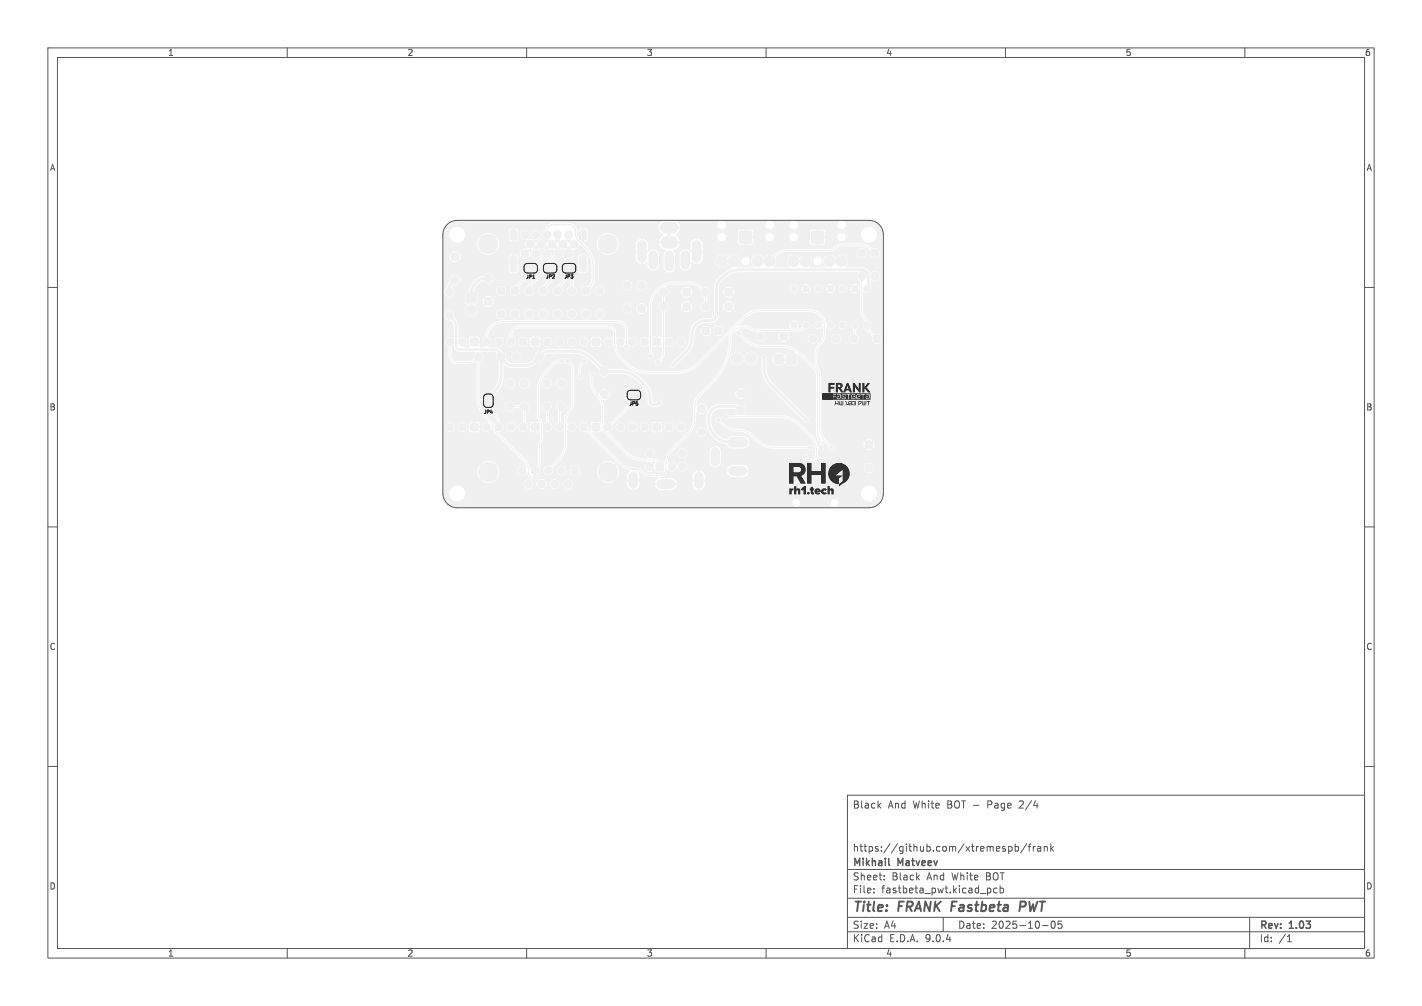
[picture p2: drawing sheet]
<svg xmlns="http://www.w3.org/2000/svg" width="297mm" height="210mm" viewBox="0 0 297 210" stroke-linecap="round" stroke-linejoin="round" font-family="sans-serif">
<defs><g id="words">
<g font-size="2.8" fill="#575757">
<text x="178" y="190.9">Title:</text>
<text x="187.7" y="190.9">FRANK Fastbeta</text>
<text x="214.6" y="190.9">PWT</text>
</g>
<g font-size="2.1" fill="#575757">
<text x="178" y="169">Black</text>
<text x="185.4" y="169">And</text>
<text x="190.7" y="169">White</text>
<text x="198" y="169">BOT -</text>
<text x="206.6" y="169">Page</text>
<text x="213.4" y="169">2/4</text>
<text x="178" y="178">https://github.com/xtremespb/frank</text>
<text x="178" y="184">Sheet:</text>
<text x="178" y="181.2">Mikhail</text>
<text x="186.2" y="184">Black</text>
<text x="187.6" y="181.2">Matveev</text>
<text x="193.7" y="184">And</text>
<text x="199" y="184">White</text>
<text x="206.2" y="184">BOT</text>
<text x="178" y="186.7">File:</text>
<text x="184.1" y="186.7">fastbeta_pwt.kicad_pcb</text>
<text x="178" y="196.9">KiCad</text>
<text x="178" y="194.1">Size:</text>
<text x="184.7" y="194.1">A4</text>
<text x="185.7" y="196.9">E.D.A.</text>
<text x="193.3" y="196.9">9.0.4</text>
<text x="200" y="194.1">Date:</text>
<text x="207" y="194.1">2025-10-05</text>
<text x="263" y="194.3">Rev:</text>
<text x="263" y="196.9">Id:</text>
<text x="267.1" y="196.9">/1</text>
<text x="269.4" y="194.3">1.03</text>
</g>
<g font-size="1.8" fill="#575757">
<text x="35" y="11.9">1</text>
<text x="85" y="11.9">2</text>
<text x="135" y="11.9">3</text>
<text x="185" y="11.9">4</text>
<text x="235" y="11.9">5</text>
<text x="285" y="11.9">6</text>
<text x="10.3" y="35.9">A</text>
<text x="285.4" y="35.9">A</text>
<text x="10.3" y="85.9">B</text>
<text x="285.3" y="85.9">B</text>
<text x="10.3" y="135.9">C</text>
<text x="285.3" y="135.9">C</text>
<text x="10.3" y="185.9">D</text>
<text x="285.3" y="185.9">D</text>
<text x="35" y="199.9">1</text>
<text x="85" y="199.9">2</text>
<text x="135" y="199.9">3</text>
<text x="185" y="199.9">4</text>
<text x="235" y="199.9">5</text>
<text x="285" y="199.9">6</text>
</g>
<g font-size="1">
<text x="109.8" y="58.4">JP1</text>
<text x="113.9" y="58.3">JP2</text>
<text x="117.8" y="58.3">JP3</text>
<text x="100.9" y="86.6">JP4</text>
<text x="131.3" y="84.8">JP5</text>
</g>
</g></defs>
<g fill="#f0f0f0" stroke="#f0f0f0" stroke-width=".21">
<path d="M153.9 85h1.5v1.4h-1.5z"/>
<path d="M154.5 48.2h2.5v2.6h-2.5z"/>
<path d="M169.5 48.2h2.5v2.6h-2.5z"/>
<path d="M149.2 68.4h1.5v1.4h-1.5z"/>
<path d="M119.2 97.4h1.6v1.6h-1.6z"/>
<path d="M106.6 53.5l.2-.1h.8l.3 .2 .1 2.7-.3 .4h-.9l-.2-.3z"/>
<path d="M106.6 48.2l.3-.2h.8l.2 .2 .1 1.6-.2 .2-.9 .1-.3-.1z"/>
<path d="M121.1 48.2l.3-.2h.8l.2 .2 .1 1.6-.2 .2-.9 .1-.3-.1z"/>
<path d="M121.1 53.5l.2-.1h.8l.3 .2 .1 2.7-.3 .4h-.9l-.2-.3z"/>
<path d="M137 96.6h1.6v1.6h-1.6z"/>
<path d="M97.4 61.2h2v2h-2z"/>
<path d="M98.4 70.6h1.4v1.5h-1.4z"/>
<path d="M111.1 70.6h1.4v1.5h-1.4z"/>
<path d="M123.8 70.6h1.4v1.5h-1.4z"/>
<path d="M136.5 70.6h1.4v1.5h-1.4z"/>
<path d="M136.5 88.4h1.4v1.5h-1.4z"/>
<path d="M123.8 88.4h1.4v1.5h-1.4z"/>
<path d="M111.1 88.4h1.4v1.5h-1.4z"/>
<path d="M98.4 88.4h1.4v1.5h-1.4z"/>
<path d="M118 52.2h1.6v1.6h-1.6z"/>
<path d="M180.4 67.2h1.3v1.3h-1.3z"/>
<path d="M164.2 73.9h2.1v2.1h-2.1z"/>
<path d="M101.3 83.8h1.5l-.1 .7-.4 .3h-.7l-.3-.3z"/>
<path d="M101.4 82.6h1.2l.1 .3 .1 .6h-1.5v-.6z"/>
<path d="M113.9 55.4l.3-.1h.6v1.5l-.6-.1-.3-.1z"/>
<path d="M115.1 55.3h.6l.3 .3v.7l-.3 .4-.6 .1z"/>
<path d="M111 55.3h.7l.3 .3v.7l-.3 .4-.7 .1z"/>
<path d="M109.8 55.4l.3-.1h.6v1.5l-.6-.1-.3-.1z"/>
<path d="M117.8 55.4l.3-.1h.6v1.5l-.6-.1-.3-.1z"/>
<path d="M119 55.3h.7l.3 .3v.7l-.3 .4-.7 .1z"/>
<path d="M132.6 81.7l.6 .1 .3 .2v.8l-.3 .4h-.6z"/>
<path d="M131.4 81.9l.3-.2h.6v1.5h-.6l-.3-.2z"/>
<circle cx="154.7" cy="82.2" r=".8"/>
<circle cx="153.3" cy="54.5" r="1.15"/>
<circle cx="158.3" cy="54.5" r="1.15"/>
<circle cx="150.8" cy="54.5" r="1.15"/>
<circle cx="160.8" cy="54.5" r="1.15"/>
<circle cx="168.3" cy="54.5" r="1.15"/>
<circle cx="173.3" cy="54.5" r="1.15"/>
<circle cx="165.8" cy="54.5" r="1.15"/>
<circle cx="175.8" cy="54.5" r="1.15"/>
<circle cx="138.6" cy="61" r=".85"/>
<circle cx="143.4" cy="61" r=".85"/>
<circle cx="107.6" cy="60.7" r=".85"/>
<circle cx="107.6" cy="65.6" r=".85"/>
<circle cx="95" cy="53.6" r=".85"/>
<circle cx="95" cy="58.4" r=".85"/>
<circle cx="113.5" cy="60.7" r=".85"/>
<circle cx="113.5" cy="65.6" r=".85"/>
<circle cx="147.4" cy="69.1" r=".8"/>
<circle cx="147.3" cy="64" r=".85"/>
<circle cx="152.2" cy="64" r=".85"/>
<circle cx="117.3" cy="80.1" r=".85"/>
<circle cx="117.3" cy="84.9" r=".85"/>
<circle cx="106.5" cy="80.1" r=".85"/>
<circle cx="106.5" cy="84.9" r=".85"/>
<circle cx="117.3" cy="98.2" r=".8"/>
<circle cx="114.5" cy="98.2" r=".8"/>
<circle cx="111.7" cy="98.2" r=".8"/>
<circle cx="109" cy="98.2" r=".8"/>
<circle cx="118.7" cy="101.1" r=".8"/>
<circle cx="115.9" cy="101.1" r=".8"/>
<circle cx="127" cy="98.5" r="2"/>
<circle cx="113.1" cy="101.1" r=".8"/>
<circle cx="102" cy="98.5" r="2"/>
<circle cx="110.3" cy="101.1" r=".8"/>
<circle cx="110.6" cy="60.7" r=".85"/>
<circle cx="110.6" cy="65.6" r=".85"/>
<circle cx="146.5" cy="90.2" r=".85"/>
<circle cx="146.5" cy="85.3" r=".85"/>
<circle cx="122.4" cy="60.7" r=".85"/>
<circle cx="122.4" cy="65.6" r=".85"/>
<circle cx="138.6" cy="64" r=".85"/>
<circle cx="143.4" cy="64" r=".85"/>
<circle cx="93.8" cy="61" r=".85"/>
<circle cx="93.8" cy="65.8" r=".85"/>
<circle cx="134" cy="59.6" r=".85"/>
<circle cx="134" cy="64.4" r=".85"/>
<circle cx="140.4" cy="97.4" r=".8"/>
<circle cx="135.7" cy="97.4" r=".8"/>
<circle cx="142.5" cy="97.4" r=".8"/>
<circle cx="135.7" cy="94.6" r=".8"/>
<circle cx="142.5" cy="94.6" r=".8"/>
<circle cx="114.3" cy="80.1" r=".85"/>
<circle cx="114.3" cy="84.9" r=".85"/>
<circle cx="109.5" cy="80.1" r=".85"/>
<circle cx="109.5" cy="84.9" r=".85"/>
<circle cx="99.8" cy="74.5" r=".85"/>
<circle cx="104.7" cy="74.5" r=".85"/>
<circle cx="131" cy="64.4" r=".85"/>
<circle cx="131" cy="59.6" r=".85"/>
<circle cx="169.8" cy="70.7" r=".85"/>
<circle cx="174.6" cy="70.7" r=".85"/>
<circle cx="126.3" cy="77.6" r=".85"/>
<circle cx="126.3" cy="82.4" r=".85"/>
<circle cx="107.8" cy="74.5" r=".85"/>
<circle cx="112.7" cy="74.5" r=".85"/>
<circle cx="104.7" cy="60.7" r=".85"/>
<circle cx="104.7" cy="65.6" r=".85"/>
<circle cx="182.8" cy="57.7" r=".85"/>
<circle cx="182.8" cy="52.8" r=".85"/>
<circle cx="158.8" cy="70.2" r=".85"/>
<circle cx="163.7" cy="70.2" r=".85"/>
<circle cx="180" cy="57.7" r=".85"/>
<circle cx="180" cy="52.8" r=".85"/>
<circle cx="181.5" cy="92.8" r=".85"/>
<circle cx="181.5" cy="97.7" r=".85"/>
<circle cx="147.3" cy="61" r=".85"/>
<circle cx="152.2" cy="61" r=".85"/>
<circle cx="98.4" cy="64.7" r="1.1"/>
<circle cx="178.3" cy="70.7" r=".85"/>
<circle cx="183.2" cy="70.7" r=".85"/>
<circle cx="125.3" cy="60.7" r=".85"/>
<circle cx="125.3" cy="65.6" r=".85"/>
<circle cx="116.5" cy="60.7" r=".85"/>
<circle cx="116.5" cy="65.6" r=".85"/>
<circle cx="94" cy="71.4" r=".84"/>
<circle cx="96.6" cy="71.4" r=".8"/>
<circle cx="101.6" cy="71.4" r=".8"/>
<circle cx="104.2" cy="71.4" r=".8"/>
<circle cx="106.7" cy="71.4" r=".8"/>
<circle cx="109.3" cy="71.4" r=".8"/>
<circle cx="114.3" cy="71.4" r=".8"/>
<circle cx="116.9" cy="71.4" r=".8"/>
<circle cx="119.4" cy="71.4" r=".8"/>
<circle cx="122" cy="71.4" r=".8"/>
<circle cx="127" cy="71.4" r=".8"/>
<circle cx="129.6" cy="71.4" r=".8"/>
<circle cx="132.1" cy="71.4" r=".8"/>
<circle cx="134.7" cy="71.4" r=".8"/>
<circle cx="139.7" cy="71.4" r=".8"/>
<circle cx="142.3" cy="71.4" r=".8"/>
<circle cx="142.3" cy="89.2" r=".8"/>
<circle cx="139.7" cy="89.2" r=".8"/>
<circle cx="134.7" cy="89.2" r=".8"/>
<circle cx="132.1" cy="89.2" r=".8"/>
<circle cx="129.6" cy="89.2" r=".8"/>
<circle cx="127" cy="89.2" r=".8"/>
<circle cx="122" cy="89.2" r=".8"/>
<circle cx="119.4" cy="89.2" r=".8"/>
<circle cx="116.9" cy="89.2" r=".8"/>
<circle cx="114.3" cy="89.2" r=".8"/>
<circle cx="109.3" cy="89.2" r=".8"/>
<circle cx="106.7" cy="89.2" r=".8"/>
<circle cx="104.2" cy="89.2" r=".8"/>
<circle cx="101.6" cy="89.2" r=".8"/>
<circle cx="96.6" cy="89.2" r=".8"/>
<circle cx="94" cy="89.2" r=".8"/>
<circle cx="102" cy="58.1" r=".85"/>
<circle cx="102" cy="62.9" r=".85"/>
<circle cx="102" cy="50.9" r="2"/>
<circle cx="127" cy="50.9" r="2"/>
<circle cx="116.5" cy="53" r=".8"/>
<circle cx="114.2" cy="53" r=".8"/>
<circle cx="111.9" cy="53" r=".8"/>
<circle cx="109.6" cy="53" r=".8"/>
<circle cx="119.9" cy="51" r=".8"/>
<circle cx="117.6" cy="51" r=".8"/>
<circle cx="115.3" cy="51" r=".8"/>
<circle cx="113" cy="51" r=".8"/>
<circle cx="110.8" cy="51" r=".8"/>
<circle cx="118.8" cy="49" r=".8"/>
<circle cx="116.5" cy="49" r=".8"/>
<circle cx="114.2" cy="49" r=".8"/>
<circle cx="111.9" cy="49" r=".8"/>
<circle cx="109.6" cy="49" r=".8"/>
<circle cx="156.9" cy="74.8" r="1.2"/>
<circle cx="153.9" cy="74.8" r="1.2"/>
<circle cx="119.4" cy="60.7" r=".85"/>
<circle cx="119.4" cy="65.6" r=".85"/>
<circle cx="178.5" cy="67.9" r=".65"/>
<circle cx="176" cy="67.9" r=".65"/>
<circle cx="173.5" cy="67.9" r=".65"/>
<circle cx="170.9" cy="67.9" r=".65"/>
<circle cx="168.4" cy="67.9" r=".65"/>
<circle cx="165.8" cy="67.9" r=".65"/>
<circle cx="165.8" cy="60.2" r=".65"/>
<circle cx="168.4" cy="60.2" r=".65"/>
<circle cx="170.9" cy="60.2" r=".65"/>
<circle cx="173.5" cy="60.2" r=".65"/>
<circle cx="176" cy="60.2" r=".65"/>
<circle cx="178.5" cy="60.2" r=".65"/>
<circle cx="181.1" cy="60.2" r=".65"/>
<circle cx="162.7" cy="75" r="1.1"/>
<circle cx="162.9" cy="84.7" r=".35"/>
<circle cx="113.6" cy="76.2" r=".4"/>
<circle cx="132.1" cy="67.9" r=".4"/>
<circle cx="129.3" cy="68.1" r=".4"/>
<circle cx="102.1" cy="78.4" r=".4"/>
<circle cx="131" cy="87.1" r=".4"/>
<circle cx="148.9" cy="75.5" r=".4"/>
<circle cx="96.9" cy="74.3" r=".4"/>
<circle cx="120.5" cy="75.3" r=".4"/>
<circle cx="111.6" cy="80.7" r=".4"/>
<circle cx="122" cy="80.1" r=".4"/>
<circle cx="157.5" cy="73" r=".4"/>
<circle cx="159.6" cy="74.6" r=".35"/>
<circle cx="137.8" cy="84" r=".35"/>
<circle cx="140.5" cy="76.3" r=".35"/>
<circle cx="168.3" cy="87.6" r=".35"/>
<circle cx="121.2" cy="78.6" r=".4"/>
<circle cx="135.9" cy="74.4" r=".4"/>
<circle cx="122.1" cy="75.4" r=".4"/>
<circle cx="137.4" cy="75.7" r=".4"/>
<circle cx="111.8" cy="99.6" r=".4"/>
<circle cx="123.6" cy="78.3" r=".4"/>
<circle cx="150" cy="87.6" r=".4"/>
<circle cx="169.3" cy="93.5" r=".4"/>
<circle cx="173.7" cy="93.5" r=".4"/>
<circle cx="151.7" cy="87" r=".4"/>
<circle cx="168.2" cy="95.5" r=".4"/>
<circle cx="130.9" cy="72.4" r=".4"/>
<circle cx="154.3" cy="69.5" r=".4"/>
<circle cx="171.5" cy="93.5" r=".4"/>
<circle cx="117.4" cy="75.4" r=".4"/>
<circle cx="118.6" cy="75.4" r=".4"/>
<circle cx="133.2" cy="81.1" r=".4"/>
</g>
<path d="M134.1 51.1v2.7M136.4 53.3v2M139.8 53.3v2.4M143.1 53.3v2M145.5 51.1v2.7M132.3 99.5v1.5M146 99.5v1.5M149.4 94.3v2M153.1 98.3h2M138.1 101.1h2" fill="none" stroke="#f0f0f0" stroke-width="2"/>
<path d="M153 92.3h2.2" fill="none" stroke="#f0f0f0" stroke-width="2.2"/>
<path d="M139 47.5h1.5" fill="none" stroke="#f0f0f0" stroke-width="2.4"/>
<path d="M139.3 50.6h1" fill="none" stroke="#f0f0f0" stroke-width="2.7"/>
<g fill="none" stroke="#f0f0f0" stroke-width=".6">
<path d="M95 58.4l-1.1 1.2-.1 1.4M102 58.1l-1.6 .2-1.4 1.2-.5 1.2-.1 1.5M104.7 74.8l1.1 1.1 .8 .3 2.9 .1a3.2 3.2 0 0 0 2.2-.9M104.7 74.8v3.7a4.5 4.5 0 0 1-1.4 3.2l-1.3 1.3M111.8 75.4h-.1M111.8 75.3h.1M111.8 75.3v.1M111.9 75.2h.1M111.9 75.2l-.2 .2M111.9 75.2l-.1 .1M112 75.2h.1M112.1 75.1h-.1"/>
<path d="M112.1 75h.1M112.2 75h.1M112.2 74.9v.1M112.2 74.9l-.1 .1M112.2 74.9h.1M112.3 74.9l-.6 .5M112.8 74.3l.7-.6 .8-.4h5.5a5.4 5.4 0 0 1 3.8 1.6l2.7 2.7h3.3a5.4 5.4 0 0 1 3.8 1.6l1.3 1.2a3.6 3.6 0 0 1 1.1 2.6v.7a.75 .75 0 0 0 .7 .8l.7-.1 .6-.4M159.6 74.6v2.1a5.2 5.2 0 0 0 1.5 3.7l7.2 7.2M181.2 60.1l.2-.3v-2.1a1.35 1.35 0 0 0-1.4-1.4h-25.5a5.5 5.5 0 0 0-4.8 3.2v6.2a1.23 1.23 0 0 1-1.3 1.2h-1a2.92 2.92 0 0 0-2.9 3.5 4.4 4.4 0 0 1-1.2 3.1l-2.8 2.8M154.2 85.3l-.9-.4-2.9-.1a2.3 2.3 0 0 0-2.3 2.3 4.6 4.6 0 0 0 4.3 5.2"/>
</g>
<path d="M154.7 82.2h3.9a4.3 4.3 0 0 1 3.1 1.2l1.2 1.3" fill="none" stroke="#f0f0f0" stroke-width="1"/>
<path d="M93.8 65.8l1 1.1 .4 .8 .1 4.6a.7 .7 0 0 0 .7 .7h7.4l.8 .4 .5 .8" fill="none" stroke="#f0f0f0" stroke-width=".5"/>
<g fill="none" stroke="#f0f0f0" stroke-width=".21">
<path d="M180 57.7v7.5l.2 .7 .7 .9 .2 .6M182.8 52.8l-.9-.8a2.94 2.94 0 0 0-2.1-.9h-4.2l-.7 .3-1 .7-.6 .2h-8.8a3.8 3.8 0 0 0-2.6 1.1l-1.1 1.1M94 71.4v2.8a1.47 1.47 0 0 0 1.5 1.5h2.6l.7-.3 .8-.7 .2 .1v8.4a5.2 5.2 0 0 0 1.6 3.7l1.3 1.4 .5 1.4 6.7 6.8a3 3 0 0 1 .4 2.1 1 1 0 0 0 1 1h.5M101.6 71.4v-1.1a3.5 3.5 0 0 1 3.5-3.2h23.8a1.91 1.91 0 0 1 2 1.9v3.4M106.7 71.4v-1.6a1.5 1.5 0 0 1 1.5-1.5h19.1a.99 .99 0 0 1 1 1v1.8a5.4 5.4 0 0 0 1.6 3.9l1.2 1.1a5.4 5.4 0 0 0 3.8 1.6h6.8a5.4 5.4 0 0 0 3.8-1.6l9.7-9.7a5.4 5.4 0 0 1 3.9-1.6h10.1a3 3 0 0 1 3 3.1v1.6a4.1 4.1 0 0 1-1.4 2.8l-.4 1.3v2.5l.1 .6 .5 .6 .2 .5v11.4a4.3 4.3 0 0 0 1.2 3l1.3 1.3M117.4 75.4h-.8l-.6 .2-2 2a5.4 5.4 0 0 0-1.6 3.9v5.4l.7 1.4v3.5l-.5 1v4.1l-.4 .9M118.6 75.4l.7 .8 .3 .9v7.1l-.2 1.1-.9 1.2-.3 .8-.1 5a5.4 5.4 0 0 1-1.6 3.9l-2 2M122.1 75.4l-.6 .6-.4 .6v1.8l.1 .2M123.6 78.3v1.5a4.5 4.5 0 0 0 1.6 3.2l.5 .9 .2 1.1v4.1l.1 .5 4.7 4.8a5.4 5.4 0 0 0 3.9 1.6h2.1a1.08 1.08 0 0 1 1.1 1M138.6 61v12.7l-.4 1.1-.8 .9M147.3 64v-3l-.9-1a3.3 3.3 0 0 0-2.3-.9h-3.2a5 5 0 0 0-5.1 5v9.2l.3 .5-.2 .6M154.3 69.5l1.4 1.4a4.8 4.8 0 0 0 3.3 1.4h4.2a5.4 5.4 0 0 1 3.9 1.6l3.2 3.2 .4 .8 .1 12.9 .7 1.4v1.3"/>
<path d="M168.4 67.9l-.9 .8-.9 .2h-9.1l-1.2-.6h-1.3a2.51 2.51 0 0 0-2.5 2.5 12.6 12.6 0 0 1-3.7 8.9l-2.6 2.6a3.8 3.8 0 0 0-1.1 2.7v2a5.4 5.4 0 0 1-1.6 3.8l-3.2 3.2a4.1 4.1 0 0 0-1.2 2.7M178.5 67.9v2.6M181.1 68.3v.5l2.1 2M102 84.3l.2 1.2 1.8 2 .2 1.7M106.5 84.9h3v4M114.3 85v4.2M116.9 85.3v3.9M122 89.2l7.7 7.7a3.4 3.4 0 0 0 2.2 1M131.8 82.5l-.1 1.4-.4 .9-4.3 4.4M131.9 97.9h.1M132 97.9h.7M132.7 97.9h.1"/>
<path d="M132.7 97.9l.7 .2 .7 .4M133.2 81.1h.1M133.3 81.1h.1M133.3 81.1v1.2M134.1 98.5h.1M134.1 98.5l.1 .1M134.2 98.6h.1M134.3 98.6l1.1 .6h2.7M138.1 99.2h.1M138.7 98.9l-.6 .3M138.7 98.9h.1M138.8 98.9h-.1"/>
<path d="M138.8 98.9h.1M138.8 98.8v.1M138.9 98.8h-.1M139.1 98.2l-.2 .6M139.1 98.2h.1M139.1 96.7v1.5M139.1 96.7h.1M150 87.6a5.2 5.2 0 0 0 4.5 2.2 5.7 5.7 0 0 1 3.9 2.4 5.4 5.4 0 0 0 3.5 1.2l7.4 .1M151.7 87h.1M151.8 87h.1M151.8 87h11.2a5.4 5.4 0 0 1 3.8 1.6l2.6 2.5a3.9 3.9 0 0 1 1.1 2.8v1.2a.85 .85 0 0 1-.9 .9l-.8-.1-.6-.4"/>
</g>
<path d="M110.2 56v1.1l-.2 .5-2.4 2.5M114 56.3l-3.3 3.3-.1 .5M114.2 49v-.7a1.43 1.43 0 0 1 1.4-1.4h3.4a1.16 1.16 0 0 1 1.1 1.1 2.57 2.57 0 0 0 .7 2.2l1.5 1.5a5.4 5.4 0 0 1 1.6 3.9v2.5a2.65 2.65 0 0 1-.8 1.9l-.7 .7M114.2 53l-2.7 2.7M115.6 56l-.1 1.2-.2 .9-.3 .5-1.5 1.5M116.5 53l-2 2-.2 .6M118.2 53.5v3.7a2.82 2.82 0 0 1-.8 2l-.9 .9M119.5 56l-.1 4.1" fill="none" stroke="#f0f0f0" stroke-width=".3"/>
<g fill="#f0f0f0">
<path d="M137.4 60.9l.1 .1a1.25 1.25 0 0 0 .8 1.1v.8a1.15 1.15 0 0 0-.8 1.1 1.15 1.15 0 0 0 .8 1.1v5.3l-1-.1v.6h-.3v-.6h-.9v-6.2a4.7 4.7 0 0 1 1.3-3.2z"/>
<path d="M110.3 52.1h1l-.5 .9-.3-.7-.4 .4-.3-.2z"/>
<path d="M115.8 51.2l.4 .5 .3-.4 .2 .4 .5-.5 .2 .2-.5 .7h-.9l-.4-.7z"/>
<path d="M118.1 51.2l.4 .5 .3-.4 .2 .4 .5-.5 .2 .2-.5 .6h-.8l-.5-.6z"/>
<path d="M118.2 50l1.1-.1-.1 .2 .5 .5-.2 .2-.5-.5-.2 .4-.3-.4-.4 .5-.2-.2 .4-.5z"/>
<path d="M116 50l1-.1v.2l.4 .5-.2 .2-.5-.5-.2 .4-.3-.4-.4 .5-.2-.2 .4-.5z"/>
<path d="M93.4 47a2.9 2.9 0 0 1 2.1-.9h42.7l-.7 1.3h.9v.3h-.9a2.06 2.06 0 0 0 1.1 1.4 1.76 1.76 0 0 0-1 1.3h.9v.3h-.9l.1 .3a2.15 2.15 0 0 0 1.3 1.3l-.4 .9h-1a1.24 1.24 0 0 0-.9-1.1 1.24 1.24 0 0 0-1.3 .5h-.7v-.3h.7v-1.3a1.3 1.3 0 0 0-1.2-1.2v.9h-.3v-.9l-.7 .3-.4 .7h-3.5l-.3-.9-.3-.5-.5 .5-.2-.2 .5-.5a2.3 2.3 0 0 0-3.1 0l.5 .5-.2 .2-.5-.5a2.3 2.3 0 0 0 0 3.1l.5-.5 .2 .2-.5 .5a2.3 2.3 0 0 0 3.1 0l-.5-.5 .2-.2 .5 .4 .4-.7 .2-.9h3.5v1.5h.7v.3h-.7v1.5a1.3 1.3 0 0 0 1.1 1v-.8h.3v.8l.9-.4h.1v.6h-10.9a5.8 5.8 0 0 0-1.8-3.9l-.9-.9v-.6h.3v.5h.5l.2-.2 .2-1h-.6v-.3h.6v-.6a.69 .69 0 0 0-.9-.6v.5h-.3v-.5l-.5 .1-.3 .3v.8h.5v.3h-.7l-.1-.7a1.75 1.75 0 0 0-.5-1.6l-.9-.4h-3.6a1.9 1.9 0 0 0-1.7 1.6 1.03 1.03 0 0 0-.5 1.4 1.03 1.03 0 0 0 1.4 .4v.2l.4 .5-.2 .2-.4-.5-.4 .7a1.11 1.11 0 0 0-1.1-1 1.11 1.11 0 0 0-1.1 1l-.3-.7-.4 .5-.2-.2 .4-.7a1.02 1.02 0 0 0 1.6-.8 1.02 1.02 0 0 0-1.4-1 1.02 1.02 0 0 0-.3 1.8v.1l-1.1-.1a1.03 1.03 0 0 0 .2-1.5 1.03 1.03 0 0 0-1.5-.1h-.6l-.3-.5-.3-.1h-.3v.5h-.3v-.5a.69 .69 0 0 0-.8 .6v.6h.5v.3h-.5v.8l.3 .4h.5v-.5h.3v.5a.69 .69 0 0 0 .9-.6v-.6h-.6v-.3h.6v-.6h.6a1.03 1.03 0 0 0-.1 1.3 1.03 1.03 0 0 0 1.3 .3v.2l.4 .5-.2 .2-.4-.5-.2 .5h-5.4l-.3-.9-.3-.5-.5 .5-.2-.2 .5-.5a2.3 2.3 0 0 0-2.6-.3h-3.7l-.1-.3a1.65 1.65 0 0 0-2.7-.9 1.65 1.65 0 0 0 .5 2.8 1.65 1.65 0 0 0 2.3-1.6h3.7l-.5 .3 .5 .5-.2 .2-.5-.5a2.3 2.3 0 0 0 0 3.1l.5-.5 .2 .2-.5 .5a2.3 2.3 0 0 0 3.1 0l-.5-.5 .2-.2 .5 .4 .4-.7 .2-.9h5.4l.2 .9 .4-.5 .2 .2-.5 .5h-.5l-.6 .2 .5 .4-.2 .2-.5-.4v.1a1.09 1.09 0 0 0 0 1.2l.5-.4 .2 .2-.3 .3h-.8a.69 .69 0 0 0-.9-.6v.6h-.3v-.6h-.5l-.3 .4h-10.1l-.3-.6-.5 .5-.2-.3 .5-.4a1.14 1.14 0 0 0-1.4 0l.5 .4-.2 .3-.5-.5-.1 .1a1.14 1.14 0 0 0 .1 1.3l.5-.5 .2 .2-.5 .5 .1 .1a1.14 1.14 0 0 0 1.3-.1l-.5-.5 .2-.2 .5 .5 .3-.8h10.1v1.4h.5v.3h-.5v1.4l.3 .3 .5 .1v-.7h.3v.7a.69 .69 0 0 0 .9-.6v-1.2h-.6v-.3h.6v-1.2h.8l-.2 .2h.1a1.09 1.09 0 0 0 1.3 0l-.5-.5 .3-.2 .4 .4 .3-.6a1.04 1.04 0 0 0 1.2 1 1.04 1.04 0 0 0 .8-1.3 1.04 1.04 0 0 0-1.4-.6v-.2l-.4-.5 .2-.2 .4 .5 .4-.7a1.11 1.11 0 0 0 1.1 1 1.11 1.11 0 0 0 1.1-1l.3 .7 .4-.5 .2 .2-.4 .7a1.06 1.06 0 0 0-1.2 .2 1.06 1.06 0 0 0-.3 1.1l-1.6 1.6-1.5 .1-.4 .2-.2 1 .3 .6-.1 .6-.5 .5h-6.2v-.2a1.09 1.09 0 0 0-.9-.8 1.09 1.09 0 0 0-1.1 .6l-.7 .2-.7 .4-1.3 1.4-.4 1.3h-.5l-.2 .2-.1 2 .6 .5a1.33 1.33 0 0 0-.2 2 1.33 1.33 0 0 0 2-.1 1.33 1.33 0 0 0-.4-2l.5-.2 .1-.2v-1.8l-.2-.4-.5-.1v-.3l.4-.6 .8-.9 .8-.4a1.13 1.13 0 0 0 1.2 .5 1.13 1.13 0 0 0 .8-1.1h6.2l-1.7 1.7a1.1 1.1 0 0 0-.9 .9h-.9v-.2a1.06 1.06 0 0 0-1.8-.4 1.06 1.06 0 0 0 .4 1.7 1.06 1.06 0 0 0 1.4-1.1h.9v.3a1.09 1.09 0 0 0 1.6 .7 1.09 1.09 0 0 0 .1-1.7l1.9-1.9 .4-1 1-.1 .4-.2 .2-.4v-.8l1.5-1.6a1.07 1.07 0 0 0 1.4-.4 1.07 1.07 0 0 0-.4-1.4l1.1-.1 .1 .1a1.17 1.17 0 0 0-.4 1.3l-1.8 1.9-.2 .9-3.1 3.2-.2 .3a1.09 1.09 0 0 0-.5 1.6 1.09 1.09 0 0 0 1.7 .1 1.09 1.09 0 0 0-.4-1.7l2.8-2.8 1.3 .1v.5l-.2 .6-1.5 1.6a1.06 1.06 0 0 0-.8 1.5 1.06 1.06 0 0 0 1.6 .4 1.06 1.06 0 0 0 0-1.7l.8-.9a3.3 3.3 0 0 0 1-2.2l.3-.4-.1-.9-.4-.4-.8-.2 1-1a1.07 1.07 0 0 0 1.4-.4 1.07 1.07 0 0 0-.4-1.4l.8 .1 .1 2.9-.4 .4v.8l.4 .6-.1 .5-.3 1.1-1.1 1.2a1.07 1.07 0 0 0-.9 1.4 1.07 1.07 0 0 0 1.6 .5 1.07 1.07 0 0 0 .1-1.7l.5-.5a4.5 4.5 0 0 0 .9-2.4l.6 .1-.1 2.6a1.08 1.08 0 0 0-.5 1.6 1.08 1.08 0 0 0 1.7 .1 1.08 1.08 0 0 0-.4-1.7v-2.8l.3-.4v-.9l-.5-.5-1.1-.1v-1l1.2-.1v-1.7l.8-.3-.5-.5 .3-.2 .4 .5 .2-.6h.2l1.4 1.5 .6 1.1h-.4l-.3-.5-.6-.1v.6h-.3v-.6a.69 .69 0 0 0-.8 .6v1.2h.5v.3h-.5v1.4l.3 .3 .5 .1v-.7h.3v.7a.69 .69 0 0 0 .9-.6v-1.2h-.6v-.3h.6v-1.2h.4l.3 1.5 .1 2.9-.3 1-.4 .6a1.06 1.06 0 0 0-1.5 .5 1.06 1.06 0 0 0 .7 1.5 1.06 1.06 0 0 0 1.3-.8 .67 .67 0 0 1 .3-1l.5-1.4 .1-3.2 10.9 .1a1.2 1.2 0 0 0 1.2 1.1 1.2 1.2 0 0 0 1.2-1.1v-2.2h1v2.7a1.2 1.2 0 0 0 1.3 1 1.2 1.2 0 0 0 1.1-1.1v-2.6l-.4-.9v-.1a1.64 1.64 0 0 0 1.3-1.5h-.8v-.3h.8l-.2-.7-.7-.6v-.2a1.48 1.48 0 0 0 1-1.2h-.8v-.3h.8l-.6-1.3h8.8v.1a.92 .92 0 0 0 0 1.4 .92 .92 0 0 0 1.3-.1 .92 .92 0 0 0-.2-1.3h8.9a.94 .94 0 0 0-.2 1.4 .94 .94 0 0 0 1.5 0 .94 .94 0 0 0-.2-1.4h3.9a.94 .94 0 0 0-.2 1.4 .94 .94 0 0 0 1.5 0 .94 .94 0 0 0-.2-1.4h8.9a.94 .94 0 0 0-.2 1.4 .94 .94 0 0 0 1.5 0 .94 .94 0 0 0-.2-1.4l5.2-.1a2.89 2.89 0 0 1 2.9 2.8h-1.2l-.1-.3a1.65 1.65 0 0 0-1.4-1.2 1.65 1.65 0 0 0-1.6 .8h-7.8l-.2-.3h-1.2v.8h-.3v-.8h-1.2l-.2 .3h-11.9l-.2-.3h-1.2v.8h-.3v-.8h-1.2l-.2 .3v1.2h.7h-3.2a.9 .9 0 0 0-1.4-.7 .9 .9 0 0 0 0 1.6 .9 .9 0 0 0 1.4-.7v-.2h3.2v.3h-.7v1.1l.1 .2h-7.5v-.2a1.3 1.3 0 0 0-1.1-1v.9h-.3v-.9l-.2 .1a1.3 1.3 0 0 0-1 1.1v1.3h.7v.3h-.7a1.24 1.24 0 0 0-1.3-.5 1.24 1.24 0 0 0-1 1.1l.1 2.4a1.2 1.2 0 0 0 1.2 .9 1.2 1.2 0 0 0 1.1-1.1l.1-.7 1 .4v-.8h.3v.8a1.3 1.3 0 0 0 1.1-1.2v-1.3h-.7v-.3h.7v-1.3l8.8 .1v-.8h.3v.8h1.2l.2-.3v-1.1h-.7v-.3h.7v-1.2h11.9v1.2h.7h-3.2a.9 .9 0 0 0-.9-.8 .9 .9 0 0 0-.9 .8h-3.2l-.1-.2a.9 .9 0 0 0-1.5-.4 .9 .9 0 0 0 .3 1.5 .9 .9 0 0 0 1.3-.9h3.2v.2a.9 .9 0 0 0 .9 .8 .9 .9 0 0 0 .9-1h3.2v.3h-.7v1.1l.1 .2 1.3 .1v-.8h.3v.8h1.2l.2-.3v-1.1h-.7v-.3h.7v-1.2h7.8l-.2 .7v.5h-3.2a.9 .9 0 0 0-1.4-.7 .9 .9 0 0 0 0 1.6 .9 .9 0 0 0 1.4-.7v-.2h3.2a1.65 1.65 0 0 0 1.9 1.2 1.65 1.65 0 0 0 1.4-1.7h1.2v.1v21.6h-.2a1.16 1.16 0 0 0-1.6-.8l-.9-.9 .2-.4v-1.4l-.6-.1-.9-1.5v-4.7a.9 .9 0 0 0 1.1 .2 .9 .9 0 0 0 .4-1.1v-1.4l.1-.1a1.08 1.08 0 0 0 1.6-.1 1.08 1.08 0 0 0-.3-1.6 1.08 1.08 0 0 0-1.5 .4l-.6-.8-.8-.5h-3.9v-.1a1.4 1.4 0 0 0 .1-2.2 1.4 1.4 0 0 0-2.1 .3 1.36 1.36 0 0 0-1.5-.6 1.36 1.36 0 0 0-1.1 1.2h-.2l-.1-.2a.9 .9 0 0 0-1.5-.4 .9 .9 0 0 0 .3 1.5 .9 .9 0 0 0 1.3-.9h.2l.1 .6 .5 .8-3.5-.1a1.42 1.42 0 0 0 .2-2.2 1.42 1.42 0 0 0-2.2 .3 1.39 1.39 0 0 0-2.2-.2 1.39 1.39 0 0 0 .2 2.1l-3.5 .1v-.1a1.52 1.52 0 0 0 .5-2l.2-.3a3.4 3.4 0 0 1 2.3-.8h8.6a3 3 0 0 0 2-1l.8-.2h3.9a2.67 2.67 0 0 1 2 .9l-.1 .4h-.6a1.06 1.06 0 0 0-1.7-.8 1.06 1.06 0 0 0 0 1.8 1.06 1.06 0 0 0 1.7-.8v-.2h.6a1.07 1.07 0 0 0 1.2 1.1 1.07 1.07 0 0 0 .9-1.4 1.07 1.07 0 0 0-1.6-.5l-.1-.2a3.2 3.2 0 0 0-2.2-.9h-4a2.45 2.45 0 0 0-1.8 .8l-1 .4h-8.5a4.8 4.8 0 0 0-3.2 1.3 1.59 1.59 0 0 0-1.9 .5 1.36 1.36 0 0 0-1.5-.6 1.36 1.36 0 0 0-1.1 1.2h-.2l-.1-.2a.9 .9 0 0 0-1.5-.4 .9 .9 0 0 0 .3 1.5 .9 .9 0 0 0 1.3-.9h.2l.1 .6 .5 .8h-3.5l-.1-.1a1.4 1.4 0 0 0 .2-2.2 1.4 1.4 0 0 0-2.1 .3 1.36 1.36 0 0 0-2.1-.3 1.36 1.36 0 0 0 0 2.1 1.36 1.36 0 0 0 2.1-.5l1.1 .9-1.6 .7-1.8 1.7-.5 1v1.5h-.8l-.1-.2a1.18 1.18 0 0 0-1.5-.7 3.6 3.6 0 0 0-2.8-1.2h-3.8l-2 .7h-3.1l-.1-.2a1.06 1.06 0 0 0-1.1-.8 1.06 1.06 0 0 0-.9 1h-.9l-.1-.2a1.06 1.06 0 0 0-1.7-.5 1.06 1.06 0 0 0 .3 1.8 1.06 1.06 0 0 0 1.5-1.1h.9v.2a1.06 1.06 0 0 0 1.1 .9 1.06 1.06 0 0 0 1-1.1h3.1l-1.4 1.1h-10.4a1.06 1.06 0 0 0-1.7-.7 1.06 1.06 0 0 0 0 1.7 1.06 1.06 0 0 0 1.7-.7v-.3h10.4l-.6 .9-.5 1.3h-32.6l-.2-.6-.5 .5-.2-.2 .5-.5-.1-.1a1.14 1.14 0 0 0-1.3 .1l.5 .5-.3 .2-.4-.5-.1 .1a1.14 1.14 0 0 0 .1 1.3l.4-.5 .3 .3-.5 .4 .1 .1a1.14 1.14 0 0 0 1.3-.1l-.5-.4 .2-.3 .5 .5 .2-.8h32.6l-.2 1.5h-.3l-.3-.6-.5 .5-.2-.2 .5-.5-.1-.1a1.14 1.14 0 0 0-1.3 .1l.5 .5-.2 .2-.5-.5-.2 .6h-.8a1.06 1.06 0 0 0-1.7-.8 1.06 1.06 0 0 0 0 1.8 1.06 1.06 0 0 0 1.7-.8v-.2h.8l.2 .8 .5-.5 .2 .3-.5 .4a1.14 1.14 0 0 0 1.4 0l-.5-.4 .2-.3 .5 .5 .3-.8h.3v6.4a1.04 1.04 0 0 0-1.5-.1 1.04 1.04 0 0 0 0 1.5 1.04 1.04 0 0 0 1.5 0l.2 1.7a.64 .64 0 0 0-.3 .9 .64 .64 0 0 0 1 .1 .64 .64 0 0 0 0-.9l-.3-.6 .1-.9 .8 .1v-.6h.3v.6l1-.1-.1 1.6-.6 1a.63 .63 0 0 0-.9 .6 .63 .63 0 0 0 .7 .7 .63 .63 0 0 0 .6-.8l.4-.6 .4-.7 .1-2 .1-.1a1.03 1.03 0 0 0 1.5 0 1.03 1.03 0 0 0-.1-1.5 1.03 1.03 0 0 0-1.4 .1l-.1-5.7a1.12 1.12 0 0 0 .7-1 1.12 1.12 0 0 0-.7-1.1v-.9a1.11 1.11 0 0 0 .7-1 1.11 1.11 0 0 0-.7-1.1l.5-.3 1.1-.2h3.5a2.81 2.81 0 0 1 2.4 1.2l-.1 .3h-1.7l-.3-.6-.4 .5-.3-.2 .5-.5-.1-.1a1.14 1.14 0 0 0-1.3 .1l.5 .5-.2 .2-.5-.5-.1 .1a1.14 1.14 0 0 0 .1 1.3l.5-.5 .2 .2-.5 .5 .1 .1a1.14 1.14 0 0 0 1.3-.1l-.5-.5 .3-.2 .4 .5 .3-.8h1.7l.1 .6 .6 .5v1a1.14 1.14 0 0 0-.7 .9h-1.7l-.3-.6-.4 .5-.3-.2 .5-.5a1.14 1.14 0 0 0-1.4 0l.5 .5-.2 .2-.5-.5-.1 .1a1.14 1.14 0 0 0 .1 1.3l.5-.5 .2 .2-.5 .5 .1 .1a1.14 1.14 0 0 0 1.3-.1l-.5-.5 .3-.2 .4 .5 .3-.8h1.7v.2a1.07 1.07 0 0 0 1.8 .7 1.07 1.07 0 0 0-.5-1.9l.1-.9a1.1 1.1 0 0 0 .7-1.1h.8v4.8a.73 .73 0 0 1-.8 .7h-1.3a3.3 3.3 0 0 0-3.1 3.4l-.1 1.5h-.6l-.1-.2a1.01 1.01 0 0 0-1.6-.5 1.01 1.01 0 0 0 .3 1.7 1.01 1.01 0 0 0 1.4-1h.6l-.6 1.3-3 3.1a.56 .56 0 0 0-.2 .9 .56 .56 0 0 0 .9-.1l2.6-2.7a4.8 4.8 0 0 0 1.4-3.3v-.7a2.34 2.34 0 0 1 2.4-2.4h1a1.72 1.72 0 0 0 1.8-1.6v-6l.3-.8 .9-.9a4.5 4.5 0 0 1 3.2-1.3h24.5l.1 .1a1.14 1.14 0 0 0 .5 1.8v1.5h-.2l-.2-.5-.4 .4-.2-.2 .4-.4-.5-.2-.6 .2 .4 .4-.2 .2-.4-.4-.2 .5h-.7l-.1-.2a.85 .85 0 0 0-.9-.6 .85 .85 0 0 0-.7 .8h-.8l-.2-.5-.4 .4-.2-.2 .4-.4-.6-.2-.5 .2 .4 .4-.2 .2-.4-.4-.2 .5h-.7a.85 .85 0 0 0-.9-.8 .85 .85 0 0 0-.8 .8h-.8l-.1-.5-.5 .4-.2-.2 .4-.4-.6-.2-.5 .2 .4 .4-.2 .2-.4-.4-.2 .5h-.7a.85 .85 0 0 0-1.3-.7 .85 .85 0 0 0-.1 1.4h-12l-.2-.6-.5 .5-.2-.2 .5-.5a1.14 1.14 0 0 0-1.4 0l.4 .5-.2 .2-.4-.5-.1 .1a1.14 1.14 0 0 0 .1 1.3l.4-.5 .2 .2-.4 .5 .1 .1a1.14 1.14 0 0 0 1.3-.1l-.5-.5 .2-.2 .5 .5 .2-.8 12.1 .1a.85 .85 0 0 0 1.3-.8h.7l.2 .6 .4-.4 .2 .2-.4 .4 .5 .2 .6-.2-.4-.4 .2-.2 .5 .4 .1-.6h.8a.85 .85 0 0 0 .8 .9 .85 .85 0 0 0 .9-.9h.7l.2 .6 .4-.4 .2 .2-.4 .4 .5 .2 .6-.2-.4-.4 .2-.2 .4 .4 .2-.6h.8a.85 .85 0 0 0 .8 .9 .85 .85 0 0 0 .9-.9h.7l.2 .6 .4-.4 .2 .2-.4 .4 .6 .2 .5-.2-.4-.4 .2-.2 .4 .4 .2-.6h.2v3.7h-26.4l-.2-.6-.5 .5-.2-.2 .5-.5a1.14 1.14 0 0 0-1.4 0l.4 .5-.2 .2-.4-.5-.1 .1a1.14 1.14 0 0 0 .1 1.3l.4-.5 .2 .2-.4 .5 .1 .1a1.14 1.14 0 0 0 1.3-.1l-.5-.5 .2-.2 .5 .5 .2-.8h26.4v1.1a3.1 3.1 0 0 0 .9 1.9l-.4 .2v.7h-.8v-.2a.85 .85 0 0 0-.9-.6 .85 .85 0 0 0-.8 .8h-.8l-.1-.2a.85 .85 0 0 0-1.4-.4 .85 .85 0 0 0 .3 1.5 .85 .85 0 0 0 1.2-.9h.8l.1 .5 .4 .4v1a1.03 1.03 0 0 0-.9 .9h-1.7v-.2a1.06 1.06 0 0 0-1.7-.4 1.06 1.06 0 0 0 .3 1.7 1.06 1.06 0 0 0 1.4-1.1h1.7v.3a1.07 1.07 0 0 0 1.7 .7 1.07 1.07 0 0 0-.2-1.8v-1.1l.5-.4 .1-.5h.8l.1 .9h.4l1.5 1.5a1.09 1.09 0 0 0 .7 1.6 1.09 1.09 0 0 0 1.4-1l.1 .1v21.8h-1.7l-.3-.6-.5 .5-.2-.2 .5-.5a1.14 1.14 0 0 0-1.4 0l.5 .5-.2 .2-.5-.5-.1 .1a1.14 1.14 0 0 0 .1 1.3l.5-.4 .2 .2-.5 .4 .1 .1a1.14 1.14 0 0 0 1.3-.1l-.5-.4 .2-.2 .5 .4 .3-.8h1.7v4.9h-1.8l-.1-.2a1.06 1.06 0 0 0-1.4-.7 1.06 1.06 0 0 0-.5 1.5h-24.2v-.2a1.3 1.3 0 0 0-1.2-1h-.9v.8h-.3v-.8l-1.2 .1a1.3 1.3 0 0 0-1 1.1h.8v.3h-.8l.2 .5 .4 .4h-5.1l-.1-.2a1.3 1.3 0 0 0-1.1-1v.8h-.3v-.8l-.2 .1a1.3 1.3 0 0 0-.9 1.1v.7h.8v.3h-.8v.5h-3.3a1.3 1.3 0 0 0-1.2-1.1h-.9v.8h-.3v-.8h-1.2a1.3 1.3 0 0 0-1 1.1h.8v.3h-.8v.2a1.3 1.3 0 0 0 1.2 1h1v-.8h.3v.8l1.1-.1a1.3 1.3 0 0 0 1-1.1h-.8v-.3h4.1a1.3 1.3 0 0 0 1.1 1.4v-.8h.3v.8h.2a1.3 1.3 0 0 0 1-1.2v-.7h-.8v-.3h.8v-.7h5.1l.6 .2h1v-.8h.3v.8h1.1a1.3 1.3 0 0 0 1-1.1h-.8v-.3h25a1.05 1.05 0 0 0 1.2 .5 1.05 1.05 0 0 0 .8-1.1h1.8v5.3h-1.2l-.1-.3a1.66 1.66 0 0 0-1.7-1.2 1.66 1.66 0 0 0-1.5 1.5h-82.7l-.1-.3a1.66 1.66 0 0 0-2.7-.8 1.66 1.66 0 0 0 .5 2.7 1.66 1.66 0 0 0 2.3-1.6h82.7v.2a1.66 1.66 0 0 0 1.7 1.6 1.66 1.66 0 0 0 1.6-1.8h1.2v.5a2.89 2.89 0 0 1-2.9 2.5l-7-.1a.82 .82 0 0 0 .6-1.1 .82 .82 0 0 0-1.2-.4 .82 .82 0 0 0-.1 1.3l.2 .3h-7.4v-.2a.82 .82 0 0 0 .3-1.2 .82 .82 0 0 0-1.3 0 .82 .82 0 0 0 .5 1.3l-.1 .1h-70.5a2.9 2.9 0 0 1-2.9-2.9l.1-36.9a1.47 1.47 0 0 0 1.5 .8 2.11 2.11 0 0 1 .6 1.5v2.2l-.5-.2h-.7l-.6 .6 .1 .8 .6 .7v1.7a1.77 1.77 0 0 0 1.8 1.8h2.6l1.2-.6 .2 .1v7.7a5.5 5.5 0 0 0 1.7 4l.9 .8-.1 .2a1.01 1.01 0 0 0-1.2 .4 1.01 1.01 0 0 0 .1 1.2h-.7v-.5h-.6v-.3h.6l-.1-.7-.3-.2h-.6v.6h-.3v-.6l-.8 .1-.1 .8 .6 .1h-1l-.1-.2a1.01 1.01 0 0 0-1-.7 1.01 1.01 0 0 0-.9 .9h-.6v-.2a1.01 1.01 0 0 0-1.7-.5 1.01 1.01 0 0 0 .4 1.7 1.01 1.01 0 0 0 1.3-1h.6v.2a1.01 1.01 0 0 0 1.1 .9 1.01 1.01 0 0 0 .9-1.1h1v.2h-.6v.7l.4 .3h.5v-.7h.3v.7l.7-.1 .3-.4h.7a1.16 1.16 0 0 0 1.8-.3l6.8 7 .4 .7 .1 .5-.1 .1a1.03 1.03 0 0 0-1.2-.5 1.03 1.03 0 0 0-.7 1.1h-3.7l-.2-.9-.4-.5-.5 .5-.2-.2 .5-.5a2.3 2.3 0 0 0-3 0l.5 .5-.2 .2-.5-.5a2.3 2.3 0 0 0 0 3l.5-.5 .2 .3-.5 .5a2.3 2.3 0 0 0 3 0l-.5-.5 .2-.3 .5 .5 .5-.7 .1-.9h3.7a1.07 1.07 0 0 0 .9 .8 1.07 1.07 0 0 0 1.1-.6 1.56 1.56 0 0 0 1.4 1.4 .63 .63 0 0 0 .9 0 .63 .63 0 0 0-.1-.9l.5-.6-.1-.7 .3-.8v-4.2l.4-.8 .1-2.2h.1a1.01 1.01 0 0 0 1.4 .2 1.01 1.01 0 0 0 .3-1.3l-.6-.6v-2.2a1.06 1.06 0 0 0 .4-1.7 1.06 1.06 0 0 0-1.7 .2 1.06 1.06 0 0 0 .7 1.5v2.2l-.6 .5-.2-.9-.5-.7v-5.5a5.1 5.1 0 0 1 1.6-3.7l1.9-1.9 .6-.2a.78 .78 0 0 0 1.2 0l.3 .3a1.12 1.12 0 0 1 1 1.2v2.8h-1a1.06 1.06 0 0 0-1-1 1.06 1.06 0 0 0-1.1 1h-.9v-.2a1.06 1.06 0 0 0-1.8-.5 1.06 1.06 0 0 0 .4 1.7 1.06 1.06 0 0 0 1.4-1h.9v.2a1.06 1.06 0 0 0 1.2 .9 1.06 1.06 0 0 0 .9-1.1h1v4.4l-.4 1.2a3 3 0 0 0-1.1 2.2v.7l-.1 .1-.5-.5v-2.1a1.07 1.07 0 0 0 1.2-1.2 1.07 1.07 0 0 0-1.5-.9 1.07 1.07 0 0 0-.5 1.7l.2 .1v2.4a1.05 1.05 0 0 0-.5 1.7 1.05 1.05 0 0 0 1.7-.1v2.6a5.2 5.2 0 0 1-1.5 3.7l-1.3 1.3a1.02 1.02 0 0 0-1.5 .5 1.02 1.02 0 0 0 .9 1.4 1.02 1.02 0 0 0 1.1-1.3l-.1-.2 1.4-1.3a5.7 5.7 0 0 0 1.6-4.1l.1-2.6a1.04 1.04 0 0 0 1.6 .2 1.04 1.04 0 0 0 0-1.5 1.04 1.04 0 0 0-1.6 .2l-.1-.8a2.28 2.28 0 0 1 .8-1.7l.5-.7 .2-1.1v-7.2l-.2-.9-.5-.6a.68 .68 0 0 0-.4-.8 .68 .68 0 0 0-.9 .3 .76 .76 0 0 0-1.2 0l-1 .4-2 2.1-.8 1-.6 1.4h-1.7l-.1-.2a1.06 1.06 0 0 0-1.1-.8 1.06 1.06 0 0 0-.9 1h-.9l-.1-.2a1.06 1.06 0 0 0-1.7-.5 1.06 1.06 0 0 0 .3 1.7 1.06 1.06 0 0 0 1.5-1h.9v.2a1.06 1.06 0 0 0 1.1 .9 1.06 1.06 0 0 0 1-1.1h1.7l-.2 1.2v3.6h-1.5a1.1 1.1 0 0 0-1-1 1.1 1.1 0 0 0-1.2 .8h-.9a1.06 1.06 0 0 0-1.6-.6 1.06 1.06 0 0 0 0 1.7 1.06 1.06 0 0 0 1.6-.5h1l.7 .7-.1 2.3a1 1 0 0 0-.8 .9h-.6v-.2a1.01 1.01 0 0 0-1.7-.5 1.01 1.01 0 0 0 .4 1.7 1.01 1.01 0 0 0 1.3-1h.6v.2a1.02 1.02 0 0 0 1.5 .7 1.02 1.02 0 0 0 0-1.7v-2.4a1.1 1.1 0 0 0 .8-1.1h1.5l.1 2.3 .5 .9-.8 .1v.6h-.3v-.6h-.6l-.3 .4v.5h.6v.3h-.6l.1 .8 .8 .2v-.7h.3v.7h.9v1.6l-.5 .8v4l-.1 .6a1.21 1.21 0 0 0-1.5 .5h-.1a2.85 2.85 0 0 0-.8-1.8l-5.6-5.7v-.1a1.05 1.05 0 0 0 1-.9 1.05 1.05 0 0 0-.7-1.2l-.4-1.1-1.8-1.9 .5-.3 .2-.4-.1-1.6 .8-.8a5 5 0 0 0 1.5-3.5v-2.3h.2a3.1 3.1 0 0 0 1.9 .6h2.4a4.2 4.2 0 0 0 2.7-1.3 1.15 1.15 0 0 0 1.3-1.4l.9-.3h5.2a4.9 4.9 0 0 1 3.5 1.5h-.6v-.1a.63 .63 0 0 0-.8-.4 .63 .63 0 0 0-.4 .7l-.6 .9-.1 1.8a.64 .64 0 0 0 .1 .9 .64 .64 0 0 0 .9-.3 .64 .64 0 0 0-.4-.8l.1-1.5a.69 .69 0 0 1 .9-.5l.2-.2 .1-.5h.6l1.9 1.9a1.09 1.09 0 0 0 .7 1.3 1.09 1.09 0 0 0 1.3-.4h2.4a4.9 4.9 0 0 1 3.5 1.4l1.2 1.2a3.1 3.1 0 0 1 1 2.3v1a1.34 1.34 0 0 0 1.6 1l.9-.3a.62 .62 0 0 0 .3-1.1 .62 .62 0 0 0-1 .3l-.7 .1-.1-.2a4.4 4.4 0 0 0-1.1-3.6l-1.5-1.4a5.9 5.9 0 0 0-4.2-1.7h-2.3a1.23 1.23 0 0 0-1.3-.6l-2.1-2.1a5.9 5.9 0 0 0-4.1-1.6h-5.2l-.9 .2a1.32 1.32 0 0 1-1.2 .5l-.6 .3-.2 .6h-2.7l-.1-.2a1.06 1.06 0 0 0-1.7-.5 1.06 1.06 0 0 0 .4 1.8 1.06 1.06 0 0 0 1.4-1.1h2.7v.4a2.72 2.72 0 0 1-2.2 1h-2.1a1.93 1.93 0 0 1-1.7-.8 1.23 1.23 0 0 0-.8-1.6l-1-.8-1.9-.2a1.11 1.11 0 0 0 .7-1 1.11 1.11 0 0 0-.7-1v-.1a2.52 2.52 0 0 1 1-1.9l.1-.2a3.2 3.2 0 0 1 2.1-.8h23.8a1.61 1.61 0 0 1 1.7 1.6v1.7l-.2 .1a1.08 1.08 0 0 0-1.7 0l-.1-1.7a1.29 1.29 0 0 0-1.2-1.1h-19.1a1.81 1.81 0 0 0-1.9 1.8v.6l-.5 .3-.2 .6h-.5a1.01 1.01 0 0 0-1.6-.8 1.01 1.01 0 0 0 0 1.7 1.01 1.01 0 0 0 1.6-.7v-.2h.5a1.02 1.02 0 0 0 .9 1 1.02 1.02 0 0 0 1.1-.8 1.02 1.02 0 0 0-.7-1.1v-.6a1.2 1.2 0 0 1 1.2-1.2h19.1a.69 .69 0 0 1 .7 .7v1.5a1.03 1.03 0 0 0-1.5-.3 1.03 1.03 0 0 0-.2 1.5h-.7v-.5h-.6v-.3h.6l-.1-.7-.3-.2h-.6v.6h-.3v-.6l-.8 .1-.1 .8 .6 .1h-1l-.1-.2a1.01 1.01 0 0 0-1-.7 1.01 1.01 0 0 0-.9 .9h-.6v-.2a1.01 1.01 0 0 0-1.1-.7 1.01 1.01 0 0 0-.9 .9h-.5l-.1-.2a1.01 1.01 0 0 0-1-.7 1.01 1.01 0 0 0-.9 .9h-.6v-.2a1 1 0 0 0-1.4-.6 1 1 0 0 0-.3 1.5h-.7v-.5h-.6v-.3h.6l-.1-.7-.3-.2h-.6v.6h-.3v-.6l-.8 .1-.1 .8 .6 .1h-1l-.1-.2a1.01 1.01 0 0 0-1.6-.5 1.01 1.01 0 0 0 .3 1.7 1.01 1.01 0 0 0 1.4-1h1v.2h-.6v.7l.4 .3h.5v-.6h.3v.6l.7-.1 .3-.4h.7a1 1 0 0 0 1.1 .3 1 1 0 0 0 .6-1h.6v.2a1.01 1.01 0 0 0 1.1 .9 1.01 1.01 0 0 0 .9-1.1h.5v.2a1.01 1.01 0 0 0 1.1 .9 1.01 1.01 0 0 0 .9-1.1h.6v.2a1.01 1.01 0 0 0 1.1 .9 1.01 1.01 0 0 0 .9-1.1h1v.2h-.6v.7l.4 .3h.5v-.6h.3v.6l.7-.1 .3-.4h.7a1.09 1.09 0 0 0 1.7-.2l.1 .1a5.7 5.7 0 0 0 1.7 3.3l1.1 1.1a5.7 5.7 0 0 0 4.1 1.7h6.7a5.7 5.7 0 0 0 4.1-1.7l6.4-6.4v.9a12.3 12.3 0 0 1-3.6 8.7l-2.7 2.7-.6 .8-.5 1.4v2.9l-.3 1.3-.2 .5h-1a1.01 1.01 0 0 0-1-.9 1.01 1.01 0 0 0-1 .9h-.6v-.2a1 1 0 0 0-1.4-.6 1 1 0 0 0-.3 1.5h-.7v-.5h-.6v-.3h.6l-.1-.7-.3-.2h-.6v.6h-.3v-.6l-.8 .1-.1 .8 .6 .1h-1l-.1-.2a1.01 1.01 0 0 0-1-.7 1.01 1.01 0 0 0-.9 .9h-.6v-.2a1.01 1.01 0 0 0-1.1-.7 1.01 1.01 0 0 0-.9 .9h-.5l-.1-.2a1.01 1.01 0 0 0-1.6-.5 1.01 1.01 0 0 0 .3 1.7 1.01 1.01 0 0 0 1.4-1h.5v.2a1.01 1.01 0 0 0 1.1 .9 1.01 1.01 0 0 0 .9-1.1h.6v.2a1.01 1.01 0 0 0 1.1 .9 1.01 1.01 0 0 0 .9-1.1h1v.2h-.6v.7l.4 .3h.5v-.7h.3v.7l.7-.1 .3-.4h.7a1 1 0 0 0 1.1 .3 1 1 0 0 0 .6-1h.6v.2a1.01 1.01 0 0 0 1.1 .9 1.01 1.01 0 0 0 .9-1.1h1l-.8 1.3-3.8 3.8-.6 1-.3 1.2h-.8a1.73 1.73 0 0 0-1.3-.7l-.6-.1a1.05 1.05 0 0 0 .4-1.6 1.05 1.05 0 0 0-1.7 .1 1.05 1.05 0 0 0 .5 1.6h-.7a5.1 5.1 0 0 1-3.7-1.5l-3.9-3.9 .1-.1a1.09 1.09 0 0 0 .9-1.6l3.3-3.3a3 3 0 0 0 .8-1.9h1.1l.4-.2 .2-1-.2-.6a.61 .61 0 0 0-.1-1.1 .61 .61 0 0 0-.9 .6l.1 .4-1.2 .1-.4 .3v.9l.4 .7-.2 .6-.3 .7-3.5 3.4h-.6l-.6 .2-.1-3.3-.3-1.5 1.1-.3-.5-.5 .2-.2 .5 .5v-.1a1.14 1.14 0 0 0 0-1.3l-.5 .5-.2-.3 .5-.4-.1-.1a1.14 1.14 0 0 0-1.3 .1l.4 .4-.2 .3-.5-.5-.2 .6-.2-.1a3.5 3.5 0 0 1-1-2.4v-1a.62 .62 0 0 0 .1-1 .62 .62 0 0 0-.9 .1 .62 .62 0 0 0 .2 .9v1a5 5 0 0 0 1.5 3.2l.5 .9 .2 .7 .1 3.6-1-.1v.6h-.3v-.6h-.6l-.3 .4v.5h.6v.3h-.6v.8l-.5-.5a1.03 1.03 0 0 0-.9-1.4 1.03 1.03 0 0 0-1.1 1.3 1.03 1.03 0 0 0 1.6 .6l7.1 7.2 .9 .5 1.2 .5-2.4 .1-.2-.9-.4-.5-.5 .5-.2-.2 .5-.5a2.3 2.3 0 0 0-3 0l.5 .5-.2 .2-.5-.5-.3 .4h-4l-.1-.2h-1.7l-.1 .1-.1 .8h-.7l-.1-.2a1.01 1.01 0 0 0-1.6-.4 1.01 1.01 0 0 0 .3 1.7 1.01 1.01 0 0 0 1.4-1.1h.7l.2 1.1h1.7l.1-.2v-1.6h4a2.29 2.29 0 0 0 .3 2.6l.5-.5 .2 .3-.5 .5a2.3 2.3 0 0 0 3 0l-.5-.5 .2-.3 .5 .5 .5-.7 .1-.9h2.3l-.6 .6v1.1h.8v.3h-.8v.6h-11.3l-.1-.2a1.01 1.01 0 0 0-1-.7 1.01 1.01 0 0 0-.9 .9h-.8l-.1-.2a1 1 0 0 0-1-.7 1 1 0 0 0-.9 .9h-.7l-.2-.6-.4 .4-.3-.2 .5-.4a1.09 1.09 0 0 0-1.3 0l.4 .4-.2 .2-.5-.4-.2 .6h-.7a1.01 1.01 0 0 0-1.5-.8 1.01 1.01 0 0 0 0 1.7 1.01 1.01 0 0 0 1.5-.7v-.2h.7l.2 .7 .5-.4 .2 .2-.4 .4a1.09 1.09 0 0 0 1.3 0l-.5-.4 .3-.2 .4 .4 .2-.7h.7v.2a1.01 1.01 0 0 0 1.1 .9 1.01 1.01 0 0 0 .9-1.1h.8v.2a1.01 1.01 0 0 0 1.1 .9 1.01 1.01 0 0 0 .9-1.1h11.3v.1a1.3 1.3 0 0 0 1.1 1.2v-.8h.3v.8h.2a1.3 1.3 0 0 0 1-1.2v-.7h-.8v-.3h.8l-.1-.9-.6-.8 .1-.1 2.2 1.1 2.9 .1 .9-.4 .6-1.1a1.07 1.07 0 0 0 1 .4 1.07 1.07 0 0 0 .8-.7 1.03 1.03 0 0 0 1.4 .8 1.03 1.03 0 0 0 .6-1.5 1.03 1.03 0 0 0-1.5-.4l-.4 .6a1.14 1.14 0 0 0-2-.4l.1-1 .5-1.2 3.7-3.7 .8-1.1 .7-1.6 .1-2.2h.2l.5-.4 .2 .2-.5 .4 .1 .1a1.14 1.14 0 0 0 1.3-.1l-.5-.4 .2-.2 .5 .4 .1-.1a1.14 1.14 0 0 0-.1-1.3l-.5 .5-.2-.2 .5-.5h-.1a1.14 1.14 0 0 0-1.3 0l.5 .5-.2 .2-.7-.6 .5-1.3 3.1-3.3a13.3 13.3 0 0 0 3.9-9.6l.4-.9 .3-.3h.1a.68 .68 0 0 0 .1 .7 .68 .68 0 0 0 .6 .3l1 1a5 5 0 0 0 3.7 1.5h4.1a4.4 4.4 0 0 1 3 1l-2 .1-1 1-.2-.2 .6-.6-.1-.1a1.4 1.4 0 0 0-1.6 .1l.6 .6-.2 .2-.7-.6-.1 .1a1.4 1.4 0 0 0 .1 1.6l.7-.6 .2 .3-.6 .6 .1 .1a1.4 1.4 0 0 0 1.6-.1l-.6-.6 .2-.3 1.1 1.1 2-.1 .3-.3 .1-1.9 3.5 3.5 .3 1v9.1h-1.6l-.1-.3-7.3-7.2a4.7 4.7 0 0 1-1.4-3.4v-1.9a.55 .55 0 0 0-.4-.8 .55 .55 0 0 0-.7 .7h-.7l-.1-.2a1.4 1.4 0 0 0-1.4-1.1 1.4 1.4 0 0 0-1.3 1.3h-.2l-.1-.2a1.4 1.4 0 0 0-2.2-.8 1.4 1.4 0 0 0 .3 2.4 1.4 1.4 0 0 0 2-1.4h.2v.2a1.4 1.4 0 0 0 1.5 1.3 1.4 1.4 0 0 0 1.3-1.5h.7l.1 2a5.6 5.6 0 0 0 1.7 4.1l1.3 1.3h-6.3l-.3-.6-.5 .5-.2-.2 .5-.5h-.1a1.09 1.09 0 0 0-1.2 0l.5 .5-.2 .2-.5-.5-.1 .1a1.09 1.09 0 0 0 .1 1.3l.5-.5 .2 .2-.5 .5h.1a1.09 1.09 0 0 0 1.2 0l-.5-.5 .2-.2 .5 .5 .3-.8h6.3l5.7 5.7a.56 .56 0 0 0 .7 .4 .56 .56 0 0 0 .4-.6h1.6v3.4l.7 1.5v.4l-.3 .4-.1-.1a4.4 4.4 0 0 0-1.7-2.7l-2-2.1a5.7 5.7 0 0 0-4.2-1.7h-7.3l.1-1.6-.3-.4h-1l-1.1-.4h-2.9a2.79 2.79 0 0 0-2.8 2.8 5.6 5.6 0 0 0 .4 2.9l-.4 .1-.1-.2a1.06 1.06 0 0 0-1.7-.5 1.06 1.06 0 0 0 .3 1.8 1.06 1.06 0 0 0 1.5-1.1h.5v.1a5.4 5.4 0 0 0 3.7 2.6l.4 .5 .5 .3h2.6a1.3 1.3 0 0 0 1.2-1.3 1.3 1.3 0 0 0-1.2-1.3l-2.6 .1-.5 .2-.3 .4a3.9 3.9 0 0 1-3.3-3.8v-.7a1.8 1.8 0 0 1 1.8-1.9l3.3 .2 .1 1.2h-1.5a.63 .63 0 0 0-.9-.3 .63 .63 0 0 0-.1 1 .63 .63 0 0 0 1-.1h10.7a5.1 5.1 0 0 1 3.7 1.5l2.9 3.1 .6 1.5h-.3v-.2a.65 .65 0 0 0-1.2-.1h-6.8a5.1 5.1 0 0 1-3.7-1.5l-1.1-1.1a7.6 7.6 0 0 0-4.2-1.2l-1.3-.6-1-.9a.63 .63 0 0 0-.5-.8 .63 .63 0 0 0-.7 .7 .63 .63 0 0 0 .8 .5 5.6 5.6 0 0 0 4.6 1.9l1.4 .5 1.6 1.4a5.7 5.7 0 0 0 4.1 1.8h6.9a.61 .61 0 0 0 .7 .2 .61 .61 0 0 0 .4-.6h.3v.8h-19.6a1.21 1.21 0 0 0-1.4-1.1 1.21 1.21 0 0 0-1 1.4h-4.7v-.2a1.01 1.01 0 0 0-1.7-.4 1.01 1.01 0 0 0 .3 1.7 1.01 1.01 0 0 0 1.4-1.1h4.7v1.9a1.2 1.2 0 0 0 1.2 1.1 1.2 1.2 0 0 0 1.2-1.1v-2.2h19.6v.9a.56 .56 0 0 1-.6 .6h-.7a.61 .61 0 0 0-.8-.8 .61 .61 0 0 0-.3 1.1l1 .3h.8a1.15 1.15 0 0 0 1.2-1.1l.1-1.5a.65 .65 0 0 0 1 .2 .65 .65 0 0 0-.1-1v-.7l.1-.1 1.2 1.2a.63 .63 0 0 0 .5 .8 .63 .63 0 0 0 .7-.7 .63 .63 0 0 0-.8-.6l-.8-.8a4 4 0 0 1-1.2-2.9v-11.3l-.2-.6-.6-.9v-2.4a2.79 2.79 0 0 1 .8-2 3.4 3.4 0 0 0 1-2.4l.1-1.3a.87 .87 0 0 0 1.2 .5 .87 .87 0 0 0 .3-1.3 .87 .87 0 0 0-1.3-.1l-.2 .3a3.5 3.5 0 0 0-3.4-3.1h-10.1a5.7 5.7 0 0 0-4.1 1.8l-2.3 2.2h-1.8l-.3-.4h-1.3l-.3 .2-.1 .7h-.4l-.2-.6-.5 .6-.2-.3 .5-.5h-.1a1.09 1.09 0 0 0-1.2 0l.5 .5-.2 .3-.5-.6-.1 .1a1.09 1.09 0 0 0 .1 1.3l.5-.5 .2 .2-.5 .5 .1 .1a1.09 1.09 0 0 0 1.2-.1l-.5-.5 .2-.2 .5 .5 .2-.8h.4v.7l.3 .4h1.4l.3-.4v-1.2h1.8l-7.4 7.4a5.1 5.1 0 0 1-3.6 1.5h-6.8a5.1 5.1 0 0 1-3.7-1.5l-1.1-1.1a5 5 0 0 1-1.3-2.6l.1-.1a1.27 1.27 0 0 0 1.3 .2 .64 .64 0 0 0 .7 .7 .64 .64 0 0 0 .6-.7 1.04 1.04 0 0 0 1.4-.3 1.04 1.04 0 0 0-.2-1.5 1.04 1.04 0 0 0-1.5 .3v-1.8a2.21 2.21 0 0 0-2.3-2.2h-3.5l-.1-.1a1.07 1.07 0 0 0 1.1-1.2 1.07 1.07 0 0 0-1.3-.9 1.07 1.07 0 0 0-.7 1.5l.4 .4 .4 .1v.2h-2.7l-.1-.1a1.06 1.06 0 0 0 1-1.5 1.06 1.06 0 0 0-1.7-.3 1.06 1.06 0 0 0 .3 1.7h.3v.2h-2.8v-.1a1.06 1.06 0 0 0 1-1.5 1.06 1.06 0 0 0-1.8-.3 1.06 1.06 0 0 0 .4 1.7h.2v.2h-2.7l-.1-.1a1.06 1.06 0 0 0 1-1.5 1.06 1.06 0 0 0-1.7-.3 1.06 1.06 0 0 0 .3 1.7h.3v.2h-2.8v-.1a1.06 1.06 0 0 0 1-1.5 1.06 1.06 0 0 0-1.8-.3 1.06 1.06 0 0 0 .4 1.7h.2v.2h-2.7l-.1-.1a1.06 1.06 0 0 0 1-1.5 1.06 1.06 0 0 0-1.7-.3 1.06 1.06 0 0 0 .3 1.7h.3v.2h-2.8v-.1a1.06 1.06 0 0 0 1-1.1 1.06 1.06 0 0 0-1-1.1 1.06 1.06 0 0 0-1.1 1h-.9v-.2a1.06 1.06 0 0 0-1.8-.5 1.06 1.06 0 0 0 .4 1.8 1.06 1.06 0 0 0 1.4-1.1h.9v.2a1.56 1.56 0 0 0 1 1.1h-2.5a3.9 3.9 0 0 0-3.8 3.6 1.08 1.08 0 0 0-.7 1.1 1.08 1.08 0 0 0 .8 1h-1.4l.2-1h-.6v-.3h.6v-.5l-.5-.4h-.5v.6h-.3v-.6h-.5l-.4 .2v.7h.6v.3h-.6l.1 1-1.3-.1a1.08 1.08 0 0 0 .6-1.5 1.08 1.08 0 0 0-1.6-.3l-.1-2.2a3.7 3.7 0 0 0-.9-2.3 1.11 1.11 0 0 0-.8-1.3 1.11 1.11 0 0 0-1.3 .8v-4.3a1.11 1.11 0 0 0 1.7 .5 1.11 1.11 0 0 0-.1-1.8l.3-.5a1.1 1.1 0 0 0 1.5-1 1.1 1.1 0 0 0-1.2-1.2 1.1 1.1 0 0 0-1 1.5l-.3 .3a2.41 2.41 0 0 1-.9 1.6l-.1-12 .3-1z"/>
<path d="M123.6 90.3h.7v-.7h.3v.7l.7-.1 .4-.4 4.8 4.8a6.2 6.2 0 0 0 4.6 1.8l-.1 .1 .5 .5-.2 .3-.5-.5a1.09 1.09 0 0 0 0 1.3l.5-.5 .2 .2-.5 .5 .1 .1a1.09 1.09 0 0 0 1.3-.1l-.5-.5 .2-.2 .5 .5 .2-.1 .1 .4 1.8 .1-.6 .4h-2.6l-.7-.2-1.4-1-1.9-.2-.9-.3-.7-.5z"/>
<path d="M136.3 96.3l.5 .1v.4h-.2l-.5 .5-.2-.3 .5-.5z"/>
<path d="M100.4 73.4h2.9l.6 .3a1.2 1.2 0 0 0 .2 1.7v3.4l-.2 1-.9 1.5-1 1-.7 .2-.3 .4 .1 1.7 .6 .4 .4 .9 1.4 1.4 .3 .9-.6 .4-.4-.6-1.2-1.3a4.9 4.9 0 0 1-1.5-3.5v-7.7a1.17 1.17 0 0 0 .3-2z"/>
<path d="M154.2 67.9l1.2-1.3a5.1 5.1 0 0 1 3.7-1.5h10.1a2.5 2.5 0 0 1 2.6 2.5 .86 .86 0 0 0-1.2-.6 .86 .86 0 0 0-.4 1.3 .86 .86 0 0 0 1.4 .1l.2-.3h.1v1.7l-.2 .8h-.9v-.2a1.06 1.06 0 0 0-1.8-.4 1.06 1.06 0 0 0 .4 1.7 1.06 1.06 0 0 0 1.4-1.1h.9l-.4 .7a3.5 3.5 0 0 0-1.2 2.6v2.4l-.1 .1-2.9-2.9a5.7 5.7 0 0 0-3.9-1.5h-4.2a4.5 4.5 0 0 1-3.2-1.3l-.9-1.1a.76 .76 0 0 0-.8-.8l.7-.2h1.3l1 .6 1.1 .1a1.09 1.09 0 0 0-.2 1.6 1.09 1.09 0 0 0 1.7 0 1.09 1.09 0 0 0-.3-1.6l3.5-.1 .5 .6-.2 .2-.4-.5a1.14 1.14 0 0 0 0 1.5l.4-.5 .2 .2-.4 .5h.1a1.14 1.14 0 0 0 1.3 0l-.5-.5 .2-.2 .5 .5v-.1a1.14 1.14 0 0 0 0-1.4l-.5 .5-.2-.2 .6-.6h2.4l1.1-.5a.88 .88 0 0 0 1.2-.7 .88 .88 0 0 0-1-1 .88 .88 0 0 0-.6 1.3l-.6 .3-.4-.1a.97 .97 0 0 0 0-1.2l-.4 .4-.2-.2 .4-.4-.1-.1-.6-.1-.4 .2 .4 .4-.2 .2-.4-.4-.1 .1-.1 .6 .2 .5-.1 .1h-7.4l-1.3-.6h-2z"/>
<path d="M94.3 72.4l.5-.3a1.27 1.27 0 0 0 1.3 1.3l3.2 .1a1.5 1.5 0 0 0-.5 1.5l-.8 .4h-2.5a1.17 1.17 0 0 1-1.2-1.2z"/>
<path d="M139.6 48.2h.3v1.5h-.3z"/>
</g>
<path d="M171.8 82.2h2v1.2h-2z" fill="#000" stroke="#000" stroke-width=".21"/>
<g fill="#000">
<path d="M173 79.9h1.3v.4h-.8v.5h.7v.3h-.7v.8h-.5zM174.6 80l.7-.1 .6 .2 .1 .4-1-.2v.5h.5l.1-.3h.4l-.1 .4-.4 .2 .7 .8h-.5l-.5-.7-.2-.1v.8h-.4zM168.6 96.6h.9v1.7h2v-1.7h.9v4.4h-.9v-1.9h-2v1.9h-.9zM173.8 82.1h8v.4l-.4-.3h-.5v.2h-.2v-.2h-.9v.2l.4 .1h-.5l-.1-.3h-.6v.2h.6l-.1 .2-.4 .3v.1l.5-.3 .1-.2h.5v.7l-1.2-.1v-.7h-.2v.6h-.1l-.1-.2 .1-.4-.2-.2h-.6v.2h.6v.2l-.5 .3v.1l.5-.1v.3l-.6-.1v-.7h-.2v-.2h-.9v.2l.3 .1-1.2-.3v.2h.6l.2 .2v-.1h.4v.4h-.4l-.8-.3v-.2l-.3 .1-.2-.3h-.6v.2h-.2v-.2h-.6v.2h1.4l.1 .8-.6-.1 .5-.4v-.2l-.5 .2h-.9v-.3h-.1v.9h.1v-.4h.6v-.2h.3l-.2 .2 .1 .4h.7v-.1h.1v-.7l.9 .5-.6 .1-.1-.3 .1 .5h.6l.2-.4h.4v.4h.2v-.9h.5v.7l.1 .2h.7l.2-.3 .2 .3 1.2-.1v.1h.1v-.9h1.1l.1 .8-.6-.1 .5-.4v-.2l-.6 .3v.4l.7 .1v-.1h.2v-.7h.1v.9h-8zM174.5 83.7h.1l-.1 .4h.5v-.4h.1v.9h-.1v-.4h-.5l-.1 .4h-.1zM173.6 97.3a2.24 2.24 0 0 1 3.5 .4 2.24 2.24 0 0 1-1.2 3.3l-.7 .5v-.4l.8-.6v-2.4l-1.5 1.2h.7l-1.4 1 1.4-1v.6l-1.1 .9-.8-.8-.3-1.1a2.22 2.22 0 0 1 .6-1.6zM175.2 99.3h.8l-.8 .6zM175.2 83.7h.1l.2 .8 .1-.8h.1l.1 .8h.2v-.8h.1v.8l-.1 .1h-.6zM176.9 79.9h.3l.5 1.3h-.5l-.2-.8-.2 .8h.9l.3 .7h-.5l-.2-.4h-.6l-.2 .4h-.4zM176.5 83.7l.3 .1v.8h-.1v-.7zM176.9 84.5l.1 .1zM177.3 83.7l.6 .1v.6h-.1v-.2l-.5 .2h.6l-.1 .2-.6-.1v-.7h.1v.5l.5-.3-.1-.2h-.4z"/>
<path d="M178.1 83.8h.6v.8l-.7-.1 .1-.3 .1 .3 .4-.1-.1-.2-.2 .1 .3-.4-.4-.1-.1 .2zM178.1 79.9h.3l1 1.4v-1.4h.4v2h-.3l-1-1.3v1.3h-.4zM179.3 83.7h.5l.1 .4-.5 .4v-.2l.4-.2v-.2l-.5-.1v.8h-.1v-.8zM180 83.7h.1l.2 .8 .1-.8h.1l.1 .8h.2v-.8h.1v.8l-.1 .1h-.6zM180.1 79.9h.4v.9l.7-.9h.5l-.8 1 .9 1h-.5l-.6-.8h-.2v.8h-.4zM181 83.7h.7v.1h-.3v.8h-.1v-.8h-.3zM164.8 96.6l2.4 .1 .6 .3 .3 .4 .2 .6h-1l-.1-.3-.3-.2h-1.2v1.1h1.2l.3-.2 .1-.4h1l-.1 .5a1.19 1.19 0 0 1-.9 .8l1 1.7h-1.1l-.8-1.6h-.7v1.6h-.9zM164.9 102h.4v.1l.4-.2v.5h-.4v.8h-.4zM165.9 101.5h.4v.6l.4-.2 .4 .2v1.1h-.4v-.7l-.2-.2-.2 .1v.8h-.4zM167.3 102.1l.6-.6h.4v1.7h-.5v-1l-.2 .2zM169.3 101.6h.5v.4h.2v.4h-.2l.2 .8h-.4l-.2-.2-.1-.6h-.2v-.4h.2zM170.3 102.2a.64 .64 0 0 1 1.1 .2l-.6-.1-.2 .1h.8v.3h-.8l.2 .2 .3-.1 .2 .3a.69 .69 0 0 1-.9 0 .69 .69 0 0 1-.1-.9z"/>
<path d="M171.7 102.2a.73 .73 0 0 1 1 0l-.3 .3a.24 .24 0 0 0-.4-.1 .24 .24 0 0 0 0 .4 .24 .24 0 0 0 .4-.1l.3 .3a.67 .67 0 0 1-1 .1 .67 .67 0 0 1 0-.9zM174.1 100.8l1.1-.9v1.2zM172.8 101.5h.5v.6l.4-.2 .3 .2 .1 1.1h-.4v-.7l-.2-.2-.2 .1v.8h-.5z"/>
<circle cx="168.8" cy="103" r=".27"/>
</g>
<path d="M109.7 55.2l.4-.2h1.5a.7 .7 0 0 1 .7 .7v.6a.7 .7 0 0 1-.7 .7h-1.4a.7 .7 0 0 1-.7-.7v-.7zM111.3 58.1h.4M113.7 55.2l.4-.2h1.5a.7 .7 0 0 1 .7 .7v.6a.7 .7 0 0 1-.7 .7h-1.4a.7 .7 0 0 1-.7-.7v-.7zM117.7 55.2l.4-.2h1.5a.7 .7 0 0 1 .7 .7v.6a.7 .7 0 0 1-.7 .7h-1.4a.7 .7 0 0 1-.7-.7v-.7zM101.2 82.5l.4-.2h.7a.7 .7 0 0 1 .7 .7v1.4a.7 .7 0 0 1-.7 .7h-.6a.7 .7 0 0 1-.7-.7v-1.5zM131.2 81.7l.4-.2h1.5a.7 .7 0 0 1 .7 .7v.6a.7 .7 0 0 1-.7 .7h-1.4a.7 .7 0 0 1-.7-.7v-.8z" fill="none" stroke="#000" stroke-width=".21"/>
<g fill="none" stroke="#575757" stroke-width=".21">
<path d="M10 10h277v190h-277zM12 12h273v186h-273zM60 10v2M110 10v2M160 10v2M210 10v2M260 10v2M93.4 46.9a3 3 0 0 1 2.1-.9h86a3 3 0 0 1 3 3v54a3 3 0 0 1-3 3h-86a3 3 0 0 1-3-3v-54a3 3 0 0 1 .9-2.1zM10 60h2M285 60h2M10 110h2M285 110h2"/>
<path d="M10 160h2M177 166h108v32h-108zM183.5 168.1l.5 .6M184 167.7l-.6 .6M210.7 176.8l.4-.1 .3 .3-.2 .6h-.5M212 176.8l.5-.1 .2 .3-.1 .6h-.6M212 176.2v1.5M214.5 176.1l-1.3 2M214.7 176.7h.6M215.3 176.2l-.3 .2v1.3M215.8 176.7v1M216.2 176.7l-.4 .3"/>
<path d="M216.7 176.8h.6l.1 .9M217.4 177.1h-.5l-.2 .2 .2 .4 .5-.1M218.1 176.8l.2-.1 .4 .1v.9M218.1 176.7v1M219.5 176.2v1.5M219.6 177.1l.4 .6M220 176.7l-.5 .6M285 160h2M60 198v2M110 198v2M160 198v2M177 194.5h108"/>
<path d="M177 191.5h108M177 187.5h108M177 181.5h108M182.5 186.3v.1M182.5 185.5v.1M184.7 183.6v.1M184.7 182.8v.1M197 191.5v3M206.4 185.4h.3l.3 .3-.1 .6-.5 .1M208.2 185.5l-.4-.1-.3 .3 .2 .6h.5M208.9 185.5l.4-.1 .3 .3-.1 .6h-.6M208.9 184.9v1.5"/>
<path d="M210 198v2M217.7 193.2h1.2M219.7 192.4l.2-.1a.8 .8 0 0 1 .5 .7 .8 .8 0 0 1-.5 .8 1 1 0 0 1-.2-1.4zM221.7 192.3h-.7v.7l.2-.1h.5l.1 .3-.1 .5-.2 .1-.5-.1M260 198v2M261 191.5v6.5M268.9 196.6h.8M269 195.5l.3-.4v1.5"/>
</g>
<path d="M213.9 188.2h-.7l-.3 2M214 189.2l-1 .1" fill="none" stroke="#575757" stroke-width=".4"/>
<path d="M185.6 180.5l.2 .2" fill="none" stroke="#575757" stroke-width=".3"/>
<use href="#words"/>
</svg>
